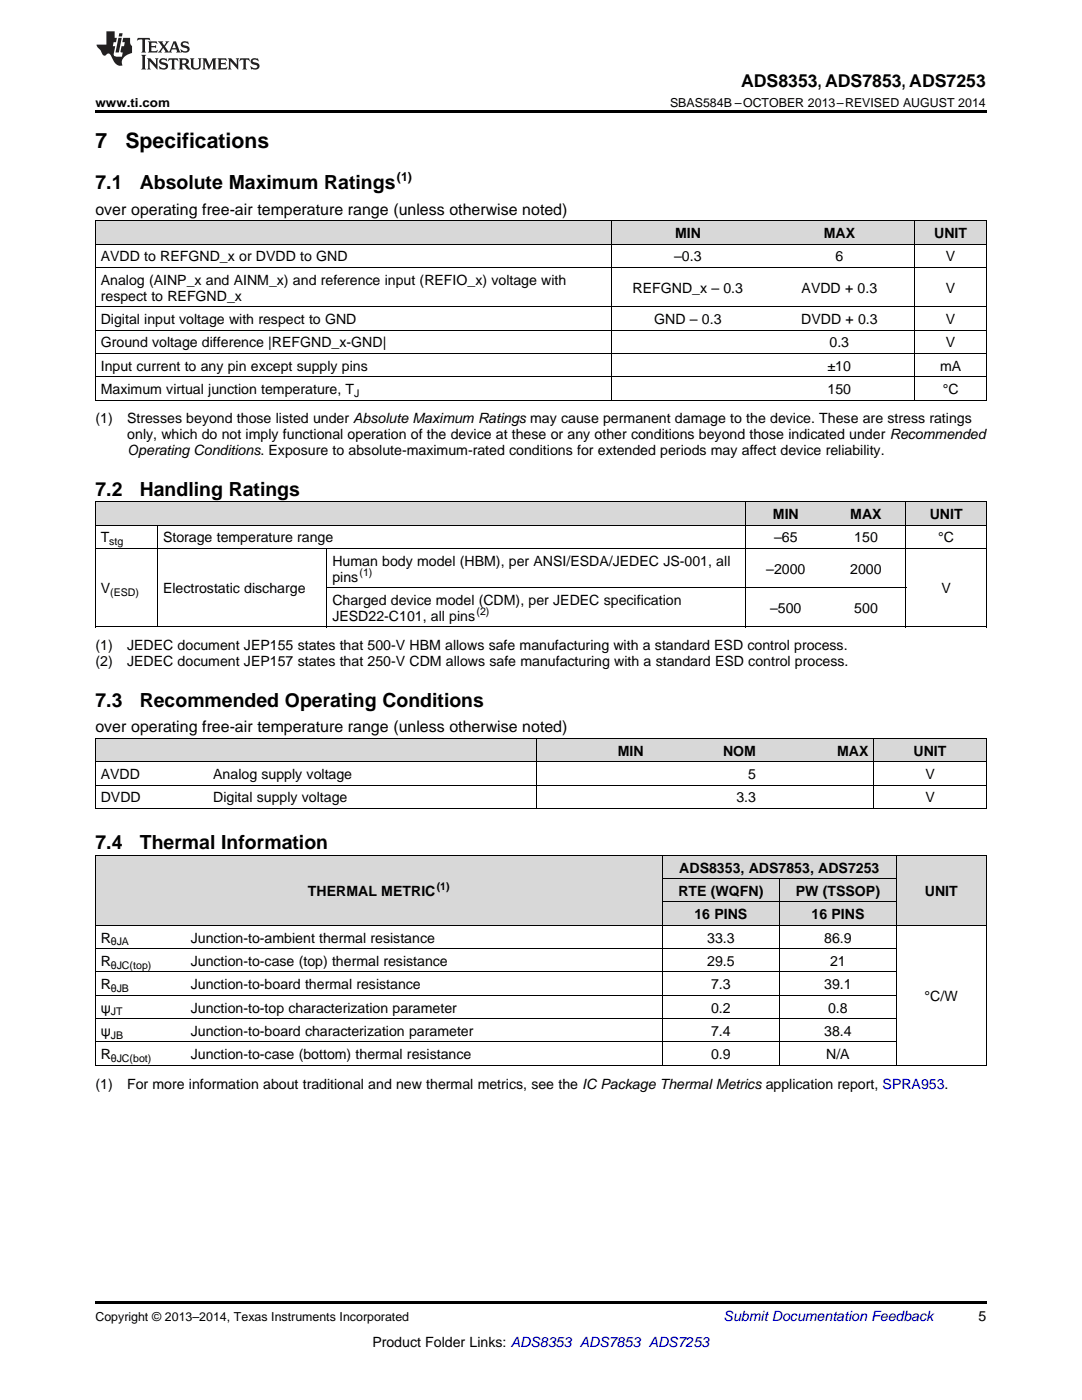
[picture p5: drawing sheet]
<svg xmlns="http://www.w3.org/2000/svg" width="216mm" height="279mm" viewBox="0 0 216 279" stroke-linecap="round" stroke-linejoin="round" font-family="sans-serif">
<defs><g id="words">
<g font-size="4.2">
<text x="19" y="29.6">7</text>
<text x="25" y="29.6">Specifications</text>
</g>
<g font-size="3.9">
<text x="19" y="37.7">7.1</text>
<text x="27.9" y="37.7">Absolute Maximum Ratings</text>
<text x="19" y="98.9">7.2</text>
<text x="27.9" y="98.9">Handling Ratings</text>
<text x="19" y="141">7.3</text>
<text x="27.9" y="141">Recommended Operating Conditions</text>
<text x="19" y="169.5">7.4</text>
<text x="27.9" y="169.5">Thermal Information</text>
</g>
<text font-size="3.5" x="147.9" y="17.3">ADS8353, ADS7853, ADS7253</text>
<g font-size="3.2">
<text x="19" y="42.9">over operating free-air temperature range (unless otherwise noted)</text>
<text x="19" y="146.2">over operating free-air temperature range (unless otherwise noted)</text>
</g>
<g font-size="2.8">
<text x="134.7" y="47.5">MIN</text>
<text x="164.4" y="47.5">MAX</text>
<text x="186.4" y="47.5">UNIT</text>
<text x="20.1" y="52.2">AVDD to REFGND_x or DVDD to GND</text>
<text x="134.5" y="52.2">–0.3</text>
<text x="166.7" y="52.2">6</text>
<text x="188.7" y="52.2">V</text>
<text x="20.1" y="56.8">Analog (AINP_x and AINM_x) and reference input (REFIO_x) voltage with</text>
<text x="126.2" y="58.4">REFGND_x – 0.3</text>
<text x="159.9" y="58.4">AVDD + 0.3</text>
<text x="188.7" y="58.4">V</text>
<text x="20.1" y="60">respect to REFGND_x</text>
<text x="20.1" y="64.7">Digital input voltage with respect to GND</text>
<text x="130.5" y="64.7">GND – 0.3</text>
<text x="159.9" y="64.7">DVDD + 0.3</text>
<text x="188.7" y="64.7">V</text>
<text x="20.1" y="69.3">Ground voltage difference |REFGND_x-GND|</text>
<text x="165.5" y="69.3">0.3</text>
<text x="188.7" y="69.3">V</text>
<text x="20.1" y="74">Input current to any pin except supply pins</text>
<text x="165.1" y="74">±10</text>
<text x="187.6" y="74">mA</text>
<text x="20.1" y="78.6">Maximum virtual junction temperature, T</text>
<text x="165.1" y="78.6">150</text>
<text x="188.1" y="78.6">°C</text>
<text x="19" y="84.5">(1)</text>
<text x="25.4" y="84.5">Stresses beyond those listed under Absolute Maximum Ratings may cause permanent damage to the device. These are stress ratings</text>
<text x="25.4" y="87.7">only, which do not imply functional operation of the device at these or any other conditions beyond those indicated under Recommended</text>
<text x="25.4" y="90.8">Operating Conditions. Exposure to absolute-maximum-rated conditions for extended periods may affect device reliability.</text>
<text x="154.2" y="103.6">MIN</text>
<text x="169.7" y="103.6">MAX</text>
<text x="185.5" y="103.6">UNIT</text>
<text x="20.1" y="108.2">T</text>
<text x="32.5" y="108.2">Storage temperature range</text>
<text x="66.3" y="112.9">Human body model (HBM), per ANSI/ESDA/JEDEC JS-001, all</text>
<text x="154.5" y="108.2">–65</text>
<text x="170.5" y="108.2">150</text>
<text x="187.2" y="108.2">°C</text>
<text x="20.1" y="118.4">V</text>
<text x="32.5" y="118.4">Electrostatic discharge</text>
<text x="66.3" y="116.1">pins</text>
<text x="152.9" y="114.5">–2000</text>
<text x="169.7" y="114.5">2000</text>
<text x="187.9" y="118.4">V</text>
<text x="66.3" y="120.7">Charged device model (CDM), per JEDEC specification</text>
<text x="66.3" y="123.9">JESD22-C101, all pins</text>
<text x="153.7" y="122.3">–500</text>
<text x="170.5" y="122.3">500</text>
<text x="19" y="129.8">(1)</text>
<text x="25.4" y="129.8">JEDEC document JEP155 states that 500-V HBM allows safe manufacturing with a standard ESD control process.</text>
<text x="19" y="132.9">(2)</text>
<text x="25.4" y="132.9">JEDEC document JEP157 states that 250-V CDM allows safe manufacturing with a standard ESD control process.</text>
<text x="20.1" y="155.5">AVDD</text>
<text x="42.5" y="155.5">Analog supply voltage</text>
<text x="123.3" y="150.8">MIN</text>
<text x="144.3" y="150.8">NOM</text>
<text x="149.3" y="155.5">5</text>
<text x="167" y="150.8">MAX</text>
<text x="182.3" y="150.8">UNIT</text>
<text x="184.6" y="155.5">V</text>
<text x="20.1" y="160.1">DVDD</text>
<text x="42.5" y="160.1">Digital supply voltage</text>
<text x="146.9" y="160.1">3.3</text>
<text x="184.6" y="160.1">V</text>
<text x="61.5" y="178.8">THERMAL METRIC</text>
<text x="135.4" y="178.8">RTE (WQFN)</text>
<text x="135.5" y="174.1">ADS8353, ADS7853, ADS7253</text>
<text x="158.8" y="178.8">PW (TSSOP)</text>
<text x="184.5" y="178.8">UNIT</text>
<text x="138.6" y="183.4">16 PINS</text>
<text x="161.9" y="183.4">16 PINS</text>
<text x="20.1" y="188.1">R</text>
<text x="38.1" y="188.1">Junction-to-ambient thermal resistance</text>
<text x="141.1" y="188.1">33.3</text>
<text x="164.5" y="188.1">86.9</text>
<text x="20.1" y="192.8">R</text>
<text x="20.1" y="197.4">R</text>
<text x="38.1" y="192.8">Junction-to-case (top) thermal resistance</text>
<text x="38.1" y="197.4">Junction-to-board thermal resistance</text>
<text x="141.1" y="192.8">29.5</text>
<text x="141.9" y="197.4">7.3</text>
<text x="164.5" y="197.4">39.1</text>
<text x="165.6" y="192.8">21</text>
<text x="20.1" y="202.1">ψ</text>
<text x="38.1" y="202.1">Junction-to-top characterization parameter</text>
<text x="141.9" y="202.1">0.2</text>
<text x="165.2" y="202.1">0.8</text>
<text x="184.5" y="199.7">°C/W</text>
<text x="20.1" y="206.7">ψ</text>
<text x="38.1" y="206.7">Junction-to-board characterization parameter</text>
<text x="141.9" y="206.7">7.4</text>
<text x="164.5" y="206.7">38.4</text>
<text x="20.1" y="211.4">R</text>
<text x="38.1" y="211.4">Junction-to-case (bottom) thermal resistance</text>
<text x="141.9" y="211.4">0.9</text>
<text x="164.9" y="211.4">N/A</text>
<text x="19" y="217.2">(1)</text>
<text x="25.4" y="217.2">For more information about traditional and new thermal metrics, see the IC Package Thermal Metrics application report, SPRA953.</text>
<text x="195.3" y="263.6">5</text>
<text x="74.3" y="268.9">Product Folder Links: ADS8353 ADS7853 ADS7253</text>
</g>
<text font-size="2.8" fill="#0000c8" x="144.4" y="263.6">Submit Documentation Feedback</text>
<g font-size="2.5">
<text x="19" y="21.4">www.ti.com</text>
<text x="133.7" y="21.4">SBAS584B –OCTOBER 2013–REVISED AUGUST 2014</text>
<text x="79.2" y="36.2">(1)</text>
<text x="19" y="263.6">Copyright © 2013–2014, Texas Instruments Incorporated</text>
</g>
<g font-size="2.1">
<text x="70.7" y="79.2">J</text>
<text x="21.8" y="108.8">stg</text>
<text x="22" y="119">(ESD)</text>
<text x="71.7" y="114.9">(1)</text>
<text x="95.1" y="122.8">(2)</text>
<text x="87.1" y="177.7">(1)</text>
<text x="22.1" y="188.7">θJA</text>
<text x="22.1" y="193.3">θJC(top)</text>
<text x="22.1" y="198">θJB</text>
<text x="22.1" y="202.6">JT</text>
<text x="22.1" y="207.3">JB</text>
<text x="22.1" y="211.9">θJC(bot)</text>
</g>
</g></defs>
<g fill="#d8d8d8">
<path d="M19 170.7h18v14h-18z"/>
<path d="M37 170.7h95.2v14h-95.2z"/>
<path d="M132.2 180.1h23.3v4.6h-23.3z"/>
<path d="M155.5 180.1h23.4v4.6h-23.4z"/>
<path d="M178.9 170.7h17.9v14h-17.9z"/>
<path d="M132.2 175.4h23.3v4.7h-23.3z"/>
<path d="M155.5 175.4h23.4v4.7h-23.4z"/>
<path d="M132.2 170.7h23.3v4.7h-23.3z"/>
<path d="M155.5 170.7h23.4v4.7h-23.4z"/>
<path d="M19 147.4h22.5v4.7h-22.5z"/>
<path d="M41.5 147.4h65.6v4.7h-65.6z"/>
<path d="M107.1 147.4h22.4v4.7h-22.4z"/>
<path d="M129.5 147.4h22.4v4.7h-22.4z"/>
<path d="M151.9 147.4h22.5v4.7h-22.5z"/>
<path d="M174.4 147.4h22.4v4.7h-22.4z"/>
<path d="M19 100.2h12.5v4.6h-12.5z"/>
<path d="M31.5 100.2h33.8v4.6h-33.8z"/>
<path d="M65.3 100.2h83.5v4.6h-83.5z"/>
<path d="M148.8 100.2h16v4.6h-16z"/>
<path d="M164.8 100.2h16v4.6h-16z"/>
<path d="M180.8 100.2h16v4.6h-16z"/>
<path d="M19 44.1h58.7v4.7h-58.7z"/>
<path d="M77.7 44.1h44.5v4.7h-44.5z"/>
<path d="M122.2 44.1h30.2v4.7h-30.2z"/>
<path d="M152.4 44.1h30.2v4.7h-30.2z"/>
<path d="M182.6 44.1h14.2v4.7h-14.2z"/>
</g>
<g fill="#000">
<path d="M19 22h177.8v.5h-177.8zM19 125.1l.2 .1zM65.2 125.1l.1 .1zM148.7 125.1l.1 .1zM180.7 125.1l.1 .1zM196.7 125.1l.1 .1zM19 161.4h.2zM107 161.4h.1zM129.4 161.4h.1zM151.8 161.4h.1zM174.3 161.4h.1zM196.7 161.4h.1z"/>
<path d="M19 212.6l.2 .1zM132.1 212.6l.1 .1zM155.4 212.6l.1 .1zM178.8 212.6l.1 .1zM196.7 212.6l.1 .1zM19 259.7h177.8v.5h-177.8z"/>
</g>
<g fill="none" stroke="#000" stroke-width=".2">
<path d="M19 53.4h177.8M19 48.7h177.8M19 44.1h177.8M19.1 44.1v35.8M122.1 44.1v35.8M182.5 44.1v35.8M196.8 44.1v35.8M19 79.9h177.8M19 75.2h177.8M19 70.5h177.8M19 65.9h177.8M19 61.2h177.8"/>
<path d="M19 109.4h177.8M19 104.8h177.8M19 100.1h177.8M19.1 100.2v25M31.4 104.8v20.4M65.2 109.5v15.7M65.3 117.3h115.5M148.8 100.2v25M180.8 100.2v25M196.8 100.2v25M19 125.1h177.8M19 156.7h177.8"/>
<path d="M19 152h177.8M19 147.4h177.8M19.1 147.4v14M107 147.4v14M174.3 147.4v14M196.8 147.4v14M19 170.7h177.8M19 161.3h177.8M19.1 170.7v42M132.1 170.7v42M132.2 175.3h46.7M155.5 175.4v37.3"/>
<path d="M178.8 170.7v42M196.8 170.7v42M19 198.6h159.9M19 194h159.9M19 189.3h159.9M19 184.7h177.8M132.2 180h46.7M19 212.6h177.8M19 207.9h159.9M19 203.3h159.9"/>
</g>
<g fill="#231f20">
<path d="M27.5 7.6l-.1 .5 .4-.2h.6v.1v2.1l-.2 .4h1l-.3-.4v-2.1l.1-.1h.5l.5 .2-.2-.5zM29.5 8.3l.2 .3v1.5l-.2 .4h1.8l.2-.6a1.04 1.04 0 0 1-1.3 .2v-.7h.6l.3 .2v-.6l-.3 .2h-.6v-.6l.8-.1 .4 .3-.2-.5zM31.5 8.3l.9 1.1-.9 1.1h.8l-.2-.2 .5-.7 .4 .7-.2 .2h1.5l-.1-.2 .1-.4h.9l.1 .4-.2 .2h1l-.3-.3-.7-1.9h-.5l-.9 2-.8-1 .9-1h-.8l.1 .3-.3 .5-.4-.6 .2-.2zM34.7 8.6l.4 1h-.7zM36.3 8.4a.63 .63 0 0 0-.2 .7 .63 .63 0 0 0 .6 .4l.6 .2 .1 .2a.75 .75 0 0 1-.7 .4 .75 .75 0 0 1-.6-.5l.1 .7 .1-.1a1.11 1.11 0 0 0 1.5-.6 1.13 1.13 0 0 0-1.2-.8l-.1-.4a1.04 1.04 0 0 1 1.2 .2l-.2-.5-.1 .1-.5-.2zM28.2 10.9l.2 .4v2.2l-.2 .4h1l-.3-.4v-2.2l.3-.4zM29.3 11.6l.3 .4v1.5l-.3 .4h.8l-.2-.4v-1.3l1.5 1.7v-1.9l.2-.4h-.7l.2 .4v.9l-1.1-1.3zM32 11.8a.62 .62 0 0 0-.2 .7 .62 .62 0 0 0 .6 .4l.6 .1 .1 .3a.76 .76 0 0 1-.7 .3 .76 .76 0 0 1-.6-.4l.1 .7 .1-.1a1.11 1.11 0 0 0 1.5-.6 1.13 1.13 0 0 0-1.2-.8l-.1-.4a1.04 1.04 0 0 1 1.2 .2l-.2-.6-.1 .1-.5-.1zM33.7 11.6l-.2 .6a.61 .61 0 0 1 .8-.3v1.6l-.2 .4h.9l-.2-.4v-1.6a.63 .63 0 0 1 .8 .3l-.2-.6zM35.6 11.6l.3 .4v1.5l-.3 .4h1l-.2-.2v-.8l.5 .2a.76 .76 0 0 0 1.2 .7l-1-1a.58 .58 0 0 0 .6-.5 .58 .58 0 0 0-.5-.6zM36.4 11.9h.1a.45 .45 0 0 1 .5 .1 .45 .45 0 0 1 .1 .5l-.7 .2zM37.9 11.6l.2 .2a2.17 2.17 0 0 0 .3 1.9 .99 .99 0 0 0 1.6-.6v-1.1l.2-.4h-.7l.2 .2a1.92 1.92 0 0 1-.2 1.8 .6 .6 0 0 1-.9-.5v-1.1l.2-.4zM40.4 11.6l.2 .4v1.5l-.2 .4h.7l-.2-.4v-1.4l.8 1.8 .8-1.8v1.4l-.2 .4h.9l-.2-.4v-1.5l.2-.4h-.8l-.6 1.5-.6-1.5zM43.4 11.6l.2 .4v1.5l-.2 .4h1.8l.2-.6a1.04 1.04 0 0 1-1.3 .1v-.6h.5l.4 .2v-.6l-.4 .2h-.5v-.7h.8l.3 .3-.1-.6zM45.5 11.6l.2 .4v1.5l-.2 .4h.7l-.2-.4v-1.3l1.5 1.7v-1.9l.2-.4h-.7l.2 .4v.9l-1.1-1.3zM47.9 11.6l-.1 .6a.61 .61 0 0 1 .8-.3v1.6l-.3 .4h1l-.3-.4 .1-1.6a.63 .63 0 0 1 .7 .3l-.1-.6zM50.2 11.8a.62 .62 0 0 0-.2 .7 .62 .62 0 0 0 .6 .4l.6 .1 .2 .3a.76 .76 0 0 1-.8 .3 .76 .76 0 0 1-.6-.4l.1 .7 .2-.1a1.11 1.11 0 0 0 1.5-.6 1.13 1.13 0 0 0-1.3-.8l-.1-.4a1.04 1.04 0 0 1 1.2 .2l-.1-.6-.2 .1-.5-.1z"/>
<path d="M21.2 6.3v2.6h-1.9l.1 .4 .7 .9a.91 .91 0 0 0 1 .8 .56 .56 0 0 1 .5-.3 .56 .56 0 0 1 .5 .3l.4 .8a1.53 1.53 0 0 0 1.9 1.2 1.54 1.54 0 0 1 1-2.1l.9-.3v-1.4a1.52 1.52 0 0 1-.3-1.6h-1.4l-.2 .8h.5l-.2 .8h-.4l-.2 1v.2l.4 .1-.2 .8a1.93 1.93 0 0 1-1.6-.3l.3-1.8h-.5l.2-.8h.4l.2-.8h-.4v-1.3zM23.6 7.6l-.6 2.9h.7l.6-2.9zM23.8 6.6l-.1 .7h.6l.2-.7z"/>
</g>
<use href="#words"/>
</svg>
